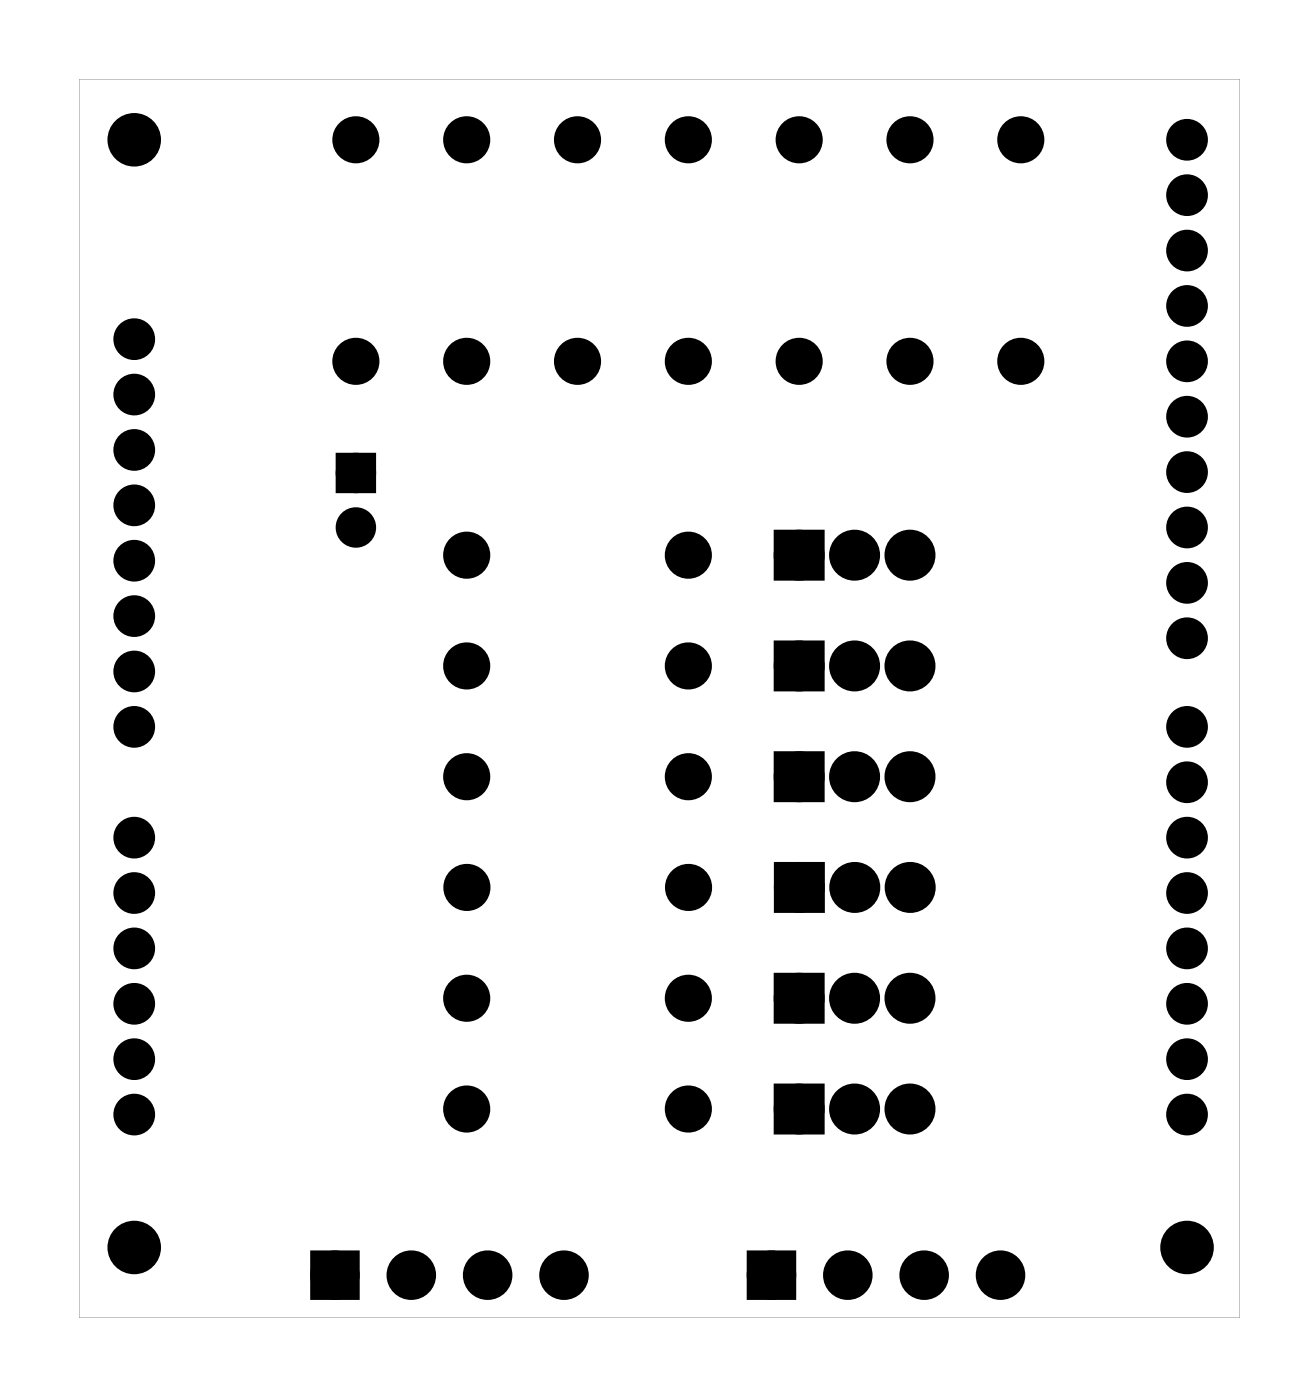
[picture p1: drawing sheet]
<svg xmlns="http://www.w3.org/2000/svg" width="60mm" height="64mm" viewBox="0 0 60 64" stroke-linecap="round" stroke-linejoin="round" font-family="sans-serif">
<g fill="#000">
<path d="M15.7 21.1h1.2v1.2h-1.2zM35.8 34.8h1.6v1.6h-1.6zM35.8 29.8h1.6v1.5h-1.6zM35.8 24.7h1.6v1.5h-1.6zM35.9 39.9h1.5v1.6h-1.5zM14.6 57.7h1.5v1.5h-1.5zM34.6 57.7h1.5v1.5h-1.5zM35.8 50.1h1.6v1.5h-1.6zM35.8 45h1.6v1.6h-1.6z"/>
<path d="M3.6 3.6h53.2v56.8h-53.2zM3.6 3.6v56.8h53.2v-56.8z"/>
</g>
<g fill="#000">
<circle cx="6.2" cy="6.4" r="1.1"/>
<circle cx="6.2" cy="15.6" r=".67"/>
<circle cx="6.2" cy="18.1" r=".67"/>
<circle cx="16.3" cy="6.4" r=".7"/>
<circle cx="16.3" cy="16.6" r=".7"/>
<circle cx="21.4" cy="6.4" r=".7"/>
<circle cx="21.4" cy="16.6" r=".7"/>
<circle cx="26.5" cy="6.4" r=".7"/>
<circle cx="26.5" cy="16.6" r=".7"/>
<circle cx="31.6" cy="6.4" r=".7"/>
<circle cx="31.6" cy="16.6" r=".7"/>
<circle cx="36.6" cy="6.4" r=".7"/>
<circle cx="36.6" cy="16.6" r=".7"/>
<circle cx="41.7" cy="6.4" r=".7"/>
<circle cx="41.7" cy="16.6" r=".7"/>
<circle cx="46.8" cy="6.4" r=".7"/>
<circle cx="46.8" cy="16.6" r=".7"/>
<circle cx="54.4" cy="16.6" r=".67"/>
<circle cx="54.4" cy="6.4" r=".67"/>
<circle cx="54.4" cy="9" r=".67"/>
<circle cx="54.4" cy="11.5" r=".67"/>
<circle cx="54.4" cy="19.1" r=".67"/>
<circle cx="54.4" cy="14" r=".67"/>
<circle cx="6.2" cy="25.7" r=".67"/>
<circle cx="6.2" cy="23.2" r=".67"/>
<circle cx="6.2" cy="33.3" r=".67"/>
<circle cx="6.2" cy="20.6" r=".67"/>
<circle cx="6.2" cy="30.8" r=".67"/>
<circle cx="6.2" cy="28.3" r=".67"/>
<circle cx="6.2" cy="38.4" r=".67"/>
<circle cx="16.3" cy="21.7" r=".6"/>
<circle cx="16.3" cy="24.2" r=".6"/>
<circle cx="21.4" cy="30.5" r=".7"/>
<circle cx="21.4" cy="35.6" r=".7"/>
<circle cx="21.4" cy="25.5" r=".7"/>
<circle cx="31.6" cy="30.5" r=".7"/>
<circle cx="31.6" cy="35.6" r=".7"/>
<circle cx="31.6" cy="25.5" r=".7"/>
<circle cx="36.6" cy="30.5" r=".79"/>
<circle cx="36.6" cy="25.5" r=".79"/>
<circle cx="36.6" cy="35.6" r=".79"/>
<circle cx="39.2" cy="30.5" r=".79"/>
<circle cx="39.2" cy="25.5" r=".79"/>
<circle cx="39.2" cy="35.6" r=".79"/>
<circle cx="41.7" cy="30.5" r=".79"/>
<circle cx="41.7" cy="25.5" r=".79"/>
<circle cx="41.7" cy="35.6" r=".79"/>
<circle cx="54.4" cy="35.9" r=".67"/>
<circle cx="54.4" cy="29.3" r=".67"/>
<circle cx="54.4" cy="21.7" r=".67"/>
<circle cx="54.4" cy="33.3" r=".67"/>
<circle cx="54.4" cy="26.7" r=".67"/>
<circle cx="54.4" cy="24.2" r=".67"/>
<circle cx="54.4" cy="38.4" r=".67"/>
<circle cx="6.2" cy="57.2" r="1.1"/>
<circle cx="6.2" cy="46" r=".67"/>
<circle cx="6.2" cy="48.6" r=".67"/>
<circle cx="6.2" cy="51.1" r=".67"/>
<circle cx="6.2" cy="41" r=".67"/>
<circle cx="6.2" cy="43.5" r=".67"/>
<circle cx="15.4" cy="58.5" r=".75"/>
<circle cx="18.9" cy="58.5" r=".75"/>
<circle cx="21.4" cy="50.9" r=".7"/>
<circle cx="21.4" cy="45.8" r=".7"/>
<circle cx="21.4" cy="40.7" r=".7"/>
<circle cx="22.4" cy="58.5" r=".75"/>
<circle cx="25.9" cy="58.5" r=".75"/>
<circle cx="31.6" cy="50.9" r=".7"/>
<circle cx="31.6" cy="45.8" r=".7"/>
<circle cx="31.6" cy="40.7" r=".7"/>
<circle cx="35.4" cy="58.5" r=".75"/>
<circle cx="36.6" cy="45.8" r=".79"/>
<circle cx="36.6" cy="50.9" r=".79"/>
<circle cx="36.6" cy="40.7" r=".79"/>
<circle cx="38.9" cy="58.5" r=".75"/>
<circle cx="39.2" cy="45.8" r=".79"/>
<circle cx="39.2" cy="50.9" r=".79"/>
<circle cx="39.2" cy="40.7" r=".79"/>
<circle cx="41.7" cy="45.8" r=".79"/>
<circle cx="41.7" cy="50.9" r=".79"/>
<circle cx="41.7" cy="40.7" r=".79"/>
<circle cx="42.4" cy="58.5" r=".75"/>
<circle cx="45.9" cy="58.5" r=".75"/>
<circle cx="54.4" cy="57.2" r="1.1"/>
<circle cx="54.4" cy="46" r=".67"/>
<circle cx="54.4" cy="43.5" r=".67"/>
<circle cx="54.4" cy="41" r=".67"/>
<circle cx="54.4" cy="51.1" r=".67"/>
<circle cx="54.4" cy="48.6" r=".67"/>
</g>
<g fill="none" stroke="#000" stroke-width=".57">
<circle cx="6.2" cy="15.6" r=".67"/>
<circle cx="6.2" cy="18.1" r=".67"/>
<circle cx="54.4" cy="11.5" r=".67"/>
<circle cx="54.4" cy="16.6" r=".67"/>
<circle cx="54.4" cy="14" r=".67"/>
<circle cx="54.4" cy="19.1" r=".67"/>
<circle cx="54.4" cy="6.4" r=".67"/>
<circle cx="54.4" cy="9" r=".67"/>
<circle cx="6.2" cy="33.3" r=".67"/>
<circle cx="6.2" cy="38.4" r=".67"/>
<circle cx="6.2" cy="25.7" r=".67"/>
<circle cx="6.2" cy="20.6" r=".67"/>
<circle cx="6.2" cy="23.2" r=".67"/>
<circle cx="6.2" cy="28.3" r=".67"/>
<circle cx="6.2" cy="30.8" r=".67"/>
<circle cx="54.4" cy="38.4" r=".67"/>
<circle cx="54.4" cy="35.9" r=".67"/>
<circle cx="54.4" cy="33.3" r=".67"/>
<circle cx="54.4" cy="24.2" r=".67"/>
<circle cx="54.4" cy="21.7" r=".67"/>
<circle cx="54.4" cy="26.7" r=".67"/>
<circle cx="54.4" cy="29.3" r=".67"/>
<circle cx="6.2" cy="48.6" r=".67"/>
<circle cx="6.2" cy="41" r=".67"/>
<circle cx="6.2" cy="51.1" r=".67"/>
<circle cx="6.2" cy="46" r=".67"/>
<circle cx="6.2" cy="43.5" r=".67"/>
<circle cx="54.4" cy="51.1" r=".67"/>
<circle cx="54.4" cy="41" r=".67"/>
<circle cx="54.4" cy="48.6" r=".67"/>
<circle cx="54.4" cy="46" r=".67"/>
<circle cx="54.4" cy="43.5" r=".67"/>
</g>
<g fill="none" stroke="#000" stroke-width=".25">
<circle cx="6.2" cy="6.4" r="1.1"/>
<circle cx="6.2" cy="57.2" r="1.1"/>
<circle cx="54.4" cy="57.2" r="1.1"/>
</g>
<g fill="none" stroke="#000" stroke-width=".65" stroke-linecap="butt">
<path d="M15.7 21.1h1.2v1.2h-1.2z"/>
<circle cx="16.3" cy="24.2" r=".6"/>
<circle cx="16.3" cy="21.7" r=".6"/>
</g>
<g fill="none" stroke="#000" stroke-width=".76" stroke-linecap="butt">
<path d="M35.8 34.8h1.6v1.6h-1.6zM35.8 29.8h1.6v1.5h-1.6zM35.8 24.7h1.6v1.5h-1.6zM35.9 39.9h1.5v1.6h-1.5zM14.6 57.7h1.5v1.5h-1.5zM34.6 57.7h1.5v1.5h-1.5zM35.8 50.1h1.6v1.5h-1.6zM35.8 45h1.6v1.6h-1.6z"/>
<circle cx="16.3" cy="6.4" r=".7"/>
<circle cx="16.3" cy="16.6" r=".7"/>
<circle cx="21.4" cy="6.4" r=".7"/>
<circle cx="21.4" cy="16.6" r=".7"/>
<circle cx="26.5" cy="6.4" r=".7"/>
<circle cx="26.5" cy="16.6" r=".7"/>
<circle cx="31.6" cy="6.4" r=".7"/>
<circle cx="31.6" cy="16.6" r=".7"/>
<circle cx="36.6" cy="6.4" r=".7"/>
<circle cx="36.6" cy="16.6" r=".7"/>
<circle cx="41.7" cy="6.4" r=".7"/>
<circle cx="41.7" cy="16.6" r=".7"/>
<circle cx="46.8" cy="6.4" r=".7"/>
<circle cx="46.8" cy="16.6" r=".7"/>
<circle cx="21.4" cy="25.5" r=".7"/>
<circle cx="21.4" cy="35.6" r=".7"/>
<circle cx="21.4" cy="30.5" r=".7"/>
<circle cx="31.6" cy="30.5" r=".7"/>
<circle cx="31.6" cy="25.5" r=".7"/>
<circle cx="31.6" cy="35.6" r=".7"/>
<circle cx="36.6" cy="35.6" r=".79"/>
<circle cx="36.6" cy="30.5" r=".79"/>
<circle cx="36.6" cy="25.5" r=".79"/>
<circle cx="39.2" cy="30.5" r=".79"/>
<circle cx="39.2" cy="25.5" r=".79"/>
<circle cx="39.2" cy="35.6" r=".79"/>
<circle cx="41.7" cy="35.6" r=".79"/>
<circle cx="41.7" cy="25.5" r=".79"/>
<circle cx="41.7" cy="30.5" r=".79"/>
<circle cx="15.4" cy="58.5" r=".75"/>
<circle cx="18.9" cy="58.5" r=".75"/>
<circle cx="21.4" cy="50.9" r=".7"/>
<circle cx="21.4" cy="45.8" r=".7"/>
<circle cx="21.4" cy="40.7" r=".7"/>
<circle cx="22.4" cy="58.5" r=".75"/>
<circle cx="25.9" cy="58.5" r=".75"/>
<circle cx="31.6" cy="45.8" r=".7"/>
<circle cx="31.6" cy="50.9" r=".7"/>
<circle cx="31.6" cy="40.7" r=".7"/>
<circle cx="35.4" cy="58.5" r=".75"/>
<circle cx="36.6" cy="45.8" r=".79"/>
<circle cx="36.6" cy="50.9" r=".79"/>
<circle cx="36.6" cy="40.7" r=".79"/>
<circle cx="38.9" cy="58.5" r=".75"/>
<circle cx="39.2" cy="45.8" r=".79"/>
<circle cx="39.2" cy="50.9" r=".79"/>
<circle cx="39.2" cy="40.7" r=".79"/>
<circle cx="41.7" cy="45.8" r=".79"/>
<circle cx="41.7" cy="50.9" r=".79"/>
<circle cx="41.7" cy="40.7" r=".79"/>
<circle cx="42.4" cy="58.5" r=".75"/>
<circle cx="45.9" cy="58.5" r=".75"/>
</g>
</svg>
